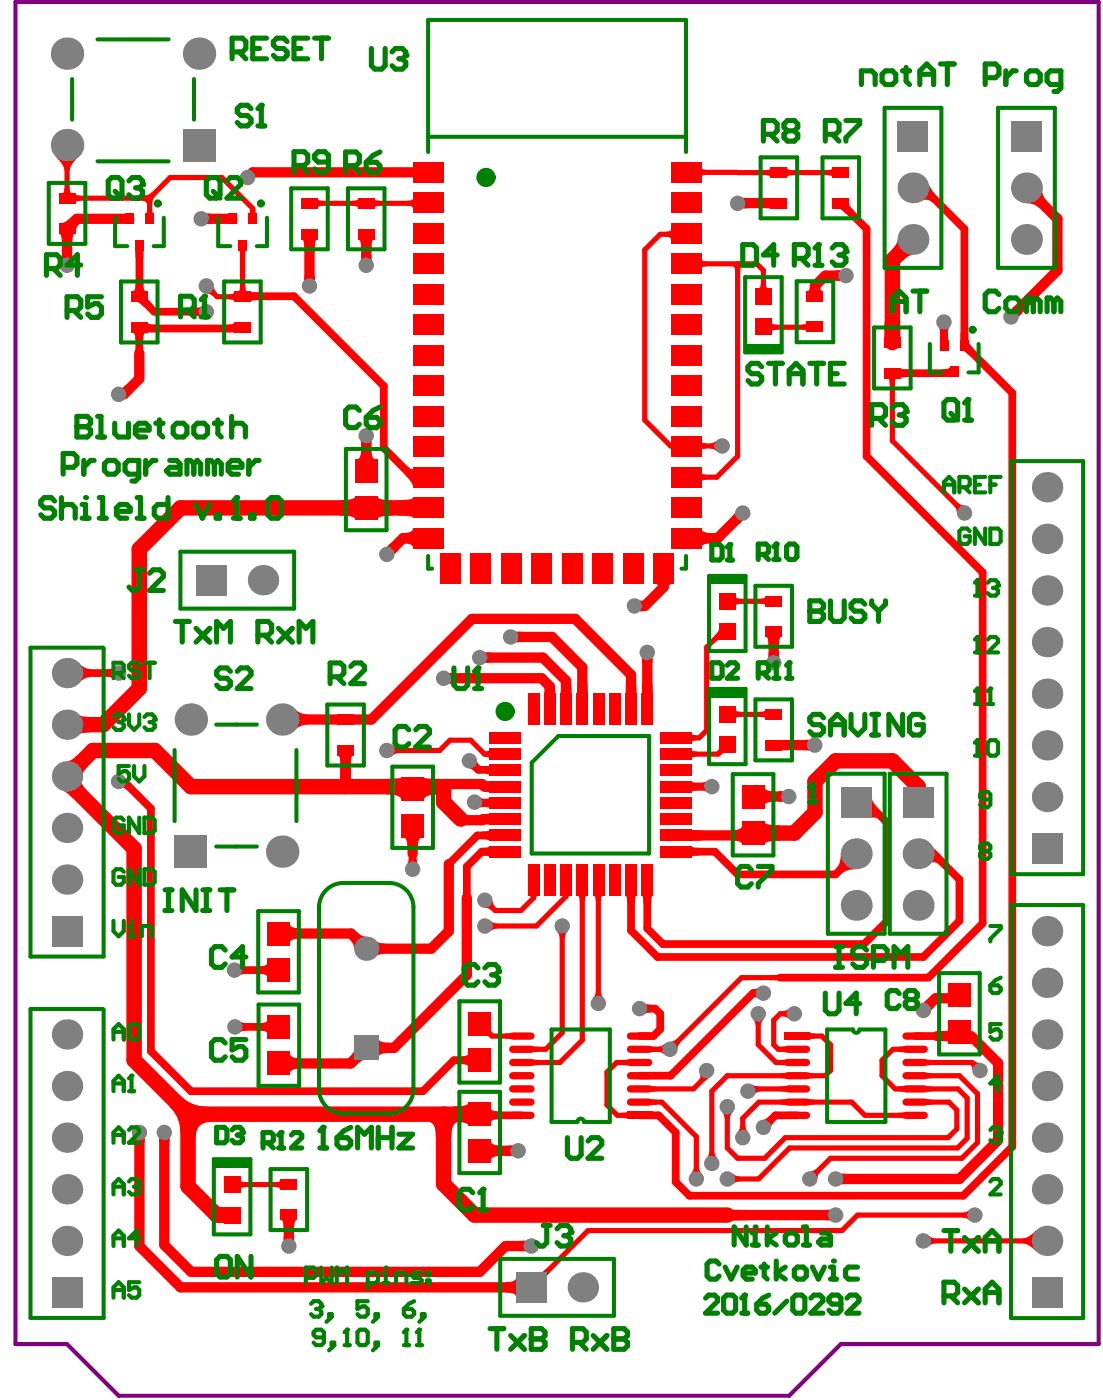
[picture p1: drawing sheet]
<svg xmlns="http://www.w3.org/2000/svg" width="90mm" height="115mm" viewBox="0 0 90 115" stroke-linecap="round" stroke-linejoin="round" font-family="sans-serif">
<path d="M1.3 .2h88.7v109.9h-21.2l-4.2 4.2h-54.9l-4.2-4.2h-4.2z" fill="none" stroke="#800080" stroke-width=".33"/>
<g fill="#f00">
<path d="M4.8 19.1h1.4a.48 .48 0 0 0-.3 .6v.3h-.8l-.1-.7z"/>
<path d="M5.1 20.9h.8v.4h-.9z"/>
<path d="M5.3 15.4h.4l.1 .3 .1 .1h-.8l.1-.1z"/>
<path d="M11 93.2h.9l-.1 .4h-.8z"/>
<path d="M10.3 63.7l.5 .5-.4 .5-.2-.1h-.2z"/>
<path d="M10 31.7l.3-.2 .6 .6-.6 .5z"/>
<path d="M10.8 27.2h1.2a.49 .49 0 0 0-.3 .6h-.6v-.1a.43 .43 0 0 0-.3-.5z"/>
<path d="M12.1 26.4l.1 .1 .5 .1v.6h-.6z"/>
<path d="M11.1 23.3h.6v.1a.44 .44 0 0 0 .3 .5h-1.2a.49 .49 0 0 0 .3-.6z"/>
<path d="M11.1 20.5h.6v.6h-.6z"/>
<path d="M12 17.1h.5l.1 .4h-.7z"/>
<path d="M11.7 16l.4-.1 .4-.2 .3 .3-.3 .3v.4l-.5 .2a.37 .37 0 0 0-.4-.5z"/>
<path d="M16 25.2l.4-.1v.9l-.4-.2z"/>
<path d="M18.6 26.6l.4-.1 .2-.1v.8h-.6z"/>
<path d="M17.5 23.4l.2 .6-.3 .3-.2-.2-.3-.1z"/>
<path d="M19 24.1h.6v.4h-.6z"/>
<path d="M22.6 96.8l.3-.1 .1-.1v.8l-.1-.1-.3-.1z"/>
<path d="M21.3 83.8h.1a.43 .43 0 0 0 .5-.3v1.2a.49 .49 0 0 0-.6-.3z"/>
<path d="M21.3 79.1h.1a.43 .43 0 0 0 .5-.3v1.3a.49 .49 0 0 0-.6-.3z"/>
<path d="M20.5 17.1h.4l.1 .4h-.6z"/>
<path d="M23.7 86.2a.65 .65 0 0 0 .9 .5v.8a.65 .65 0 0 0-.9 .4z"/>
<path d="M23.7 75.6a.65 .65 0 0 0 .9 .4v.9a.65 .65 0 0 0-.9 .4z"/>
<path d="M24.9 22.6h.9v.4h-.9z"/>
<path d="M24.7 19.6h1.3a.48 .48 0 0 0-.2 .5v.3h-.9v-.6z"/>
<path d="M26 16.3l.1 .1h.3v.5h-.3l-.1 .2z"/>
<path d="M29.2 76.3l.4 .3 .4 .1-1 1-.1-.4-.3-.4z"/>
<path d="M27.9 62.7h.8v1.3h-.9z"/>
<path d="M28.9 16.4h.3l.1-.1v.8l-.1-.2h-.3z"/>
<path d="M30.7 77l.3 .2 .5 .1v.8l-.5 .1-.3 .2z"/>
<path d="M30.6 16.3l.2 .1h.3v.5h-.4l-.1 .2z"/>
<path d="M33.4 16.4h.3l.1-.2v.9l-.1-.2h-.3z"/>
<path d="M37.1 90.6l1-.1h.2l.1-.2v1.9l-.1-.1-.2-.1-1-.1z"/>
<path d="M37.7 86.5h.2a.43 .43 0 0 0 .5-.3v1.3a.49 .49 0 0 0-.7-.4z"/>
<path d="M39.4 69.4h.5l.2-.1v.9l-.2-.1h-.5z"/>
<path d="M39.4 65.4h.5l.2-.1v.9l-.2-.1h-.5z"/>
<path d="M39.6 66.7l.5-.1v.9h-.5z"/>
<path d="M39.3 65.3l.5 .1-.1 .7-.4 .1z"/>
<path d="M40.1 62.6v.9l-.1-.1v-.6z"/>
<path d="M39.7 64h.4v.9l-.4-.1z"/>
<path d="M39.1 62.3l.2 .4-.4 .5-.5-.3z"/>
<path d="M40.2 93.4a.65 .65 0 0 0 .8 .4v.9a.65 .65 0 0 0-.8 .4z"/>
<path d="M41.6 93.8h.4v.9h-.4z"/>
<path d="M40.2 90.7a.49 .49 0 0 0 .6 .3v.7h-.1a.43 .43 0 0 0-.5 .3z"/>
<path d="M41.3 84.6h.6v.5h-.6z"/>
<path d="M44.1 104.2h.3l.3-.3 .3 .3a.64 .64 0 0 0-.3 .6z"/>
<path d="M43.6 85.7h.5v.4l-.5 .1z"/>
<path d="M43.6 86.7l.5 .1v.4l-.5 .1z"/>
<path d="M45.6 76.3h.9l-.2 .2-.1 .3h-.4v-.3z"/>
<path d="M45.9 73.4h.9z"/>
<path d="M45.9 56h.9v.8h-.9z"/>
<path d="M44.6 56.2h.8l.1 .6h-.9z"/>
<path d="M48.8 81.2h.4l.1 .3 .1 .2h-.9l.2-.2z"/>
<path d="M47.3 73.4h.8l-.2 .1v.3h-.4l-.1-.3z"/>
<path d="M48.6 73.4h.8l-.1 .1-.1 .3h-.4l-.1-.3z"/>
<path d="M47.3 56h.8v.8h-.9z"/>
<path d="M50.9 91.1l.4-.1v.6h-.4z"/>
<path d="M51.5 91.1h.6v.5h-.6z"/>
<path d="M51 86.8l.5-.1v.6l-.5-.1z"/>
<path d="M51.2 73.4h.9l-.1 .1v.5h-.6l-.1-.5z"/>
<path d="M52.5 73.4h.9l-.1 .1v.5h-.6l-.1-.5z"/>
<path d="M52.6 56h.8v.8h-.9z"/>
<path d="M51.2 56h.9v.8h-.9z"/>
<path d="M52.6 53.9h.8v.4h-.8z"/>
<path d="M52.4 49.2h.4v.8l-.4 .1z"/>
<path d="M54.9 36.1v.8z"/>
<path d="M54.5 19l.3-.1 .1-.1v.8l-.1-.1-.3-.1z"/>
<path d="M58.1 94.3h.4l.1 .3 .1 .2h-.9l.2-.2z"/>
<path d="M59.1 91.1h.9l-.2 .2v.3h-.5v-.3z"/>
<path d="M57.3 88l.8 .2-.4 .4-.5-.2 .1-.2z"/>
<path d="M57.4 64.1l.4-.1v.9l-.4-.2z"/>
<path d="M57.4 43.2a.65 .65 0 0 0 .9 .5v.8a.65 .65 0 0 0-.9 .4z"/>
<path d="M57.4 38.7l.1 .1 .3 .1v.4h-.3l-.1 .2z"/>
<path d="M57.4 36.1l.1 .2h.3v.4l-.3 .1-.1 .1z"/>
<path d="M58.1 36.3l.6-.2v.9l-.6-.3z"/>
<path d="M57.4 13.7l.1 .2h.3v.4l-.3 .1-.1 .1z"/>
<path d="M62.5 91.7l.4-.3 .5 .5-.3 .4z"/>
<path d="M61.6 83.5h.9l-.1 .2-.1 .3h-.4l-.1-.3z"/>
<path d="M61.7 81l.4-.1v.9l-.4-.2z"/>
<path d="M63 79.9l.7-.1v.5h-.7z"/>
<path d="M62.3 49h.3l.1-.2v.8l-.1-.1h-.3z"/>
<path d="M63.2 26.4l.1 .1 .3 .1v.4l-.3 .1-.1 .1z"/>
<path d="M62.3 23.2h.4l.1 .3 .1 .1h-.8l.1-.1z"/>
<path d="M60.8 16.2h.4l.1 .9h-.4z"/>
<path d="M66.3 95.9h.3l.2-.2 .3 .3-.2 .5z"/>
<path d="M63.9 90h.5v.5h-.5z"/>
<path d="M66.1 90h.6v.5h-.6z"/>
<path d="M66.1 87.8l.6 .1v.4l-.6 .1z"/>
<path d="M63.9 87.9l.5-.1v.6l-.5-.1z"/>
<path d="M63.9 86.8l.5-.1v.6l-.5-.1z"/>
<path d="M63.9 85.7h.5v.5l-.5-.1z"/>
<path d="M66.3 84.6h.4v.5h-.4z"/>
<path d="M64.1 82.8l.5-.2v.9l-.5-.3z"/>
<path d="M65.9 60.6h.4v.9l-.4-.1z"/>
<path d="M65.6 26.6l.4-.1 .1-.1v.8l-.1-.1-.4-.1z"/>
<path d="M68.9 96.1h.4v.9h-.4z"/>
<path d="M68.8 69.9l1.3 1.3a1.57 1.57 0 0 0-1.2 .3l-.4-.4 .3-.5z"/>
<path d="M68.4 22.1h.4v.9h-.4z"/>
<path d="M68.4 17l1.1-.6a.43 .43 0 0 0 .2 .6l.2 .3-.6 .2a1.02 1.02 0 0 0-.9-.5z"/>
<path d="M72.6 31h.9l-.2 .1v.3h-.4l-.1-.3z"/>
<path d="M72.8 30.8h.5v.6h-.4z"/>
<path d="M72.4 26.4h1.3v1.3h-1.3z"/>
<path d="M76 101.2l.6 .2v.4l-.6 .3z"/>
<path d="M75.8 90h.5v.5h-.5z"/>
<path d="M75.8 87.8l.5 .1v.4l-.5 .1z"/>
<path d="M75.8 86.7l.5 .1v.4l-.5 .1z"/>
<path d="M76.1 69l.4 .5v.8l-.4 .5z"/>
<path d="M76.2 69.2l1 1-.3 .6a.52 .52 0 0 0-.8 0z"/>
<path d="M73.9 64.4h2.5z"/>
<path d="M75.9 14.8l.7 1.1-.2 .7a.77 .77 0 0 0-1-.1z"/>
<path d="M79.7 86.9l.5 .1-.6 .7-.2-.5z"/>
<path d="M78.6 27.2h.7v.6h-.7z"/>
<path d="M82.8 25.3l.3-.3 .6 .6-.3 .3z"/>
<path d="M85.3 15.4l.1 .6 .3 .5-.6 .6-.5-.3-.5-.1z"/>
<path d="M6.4 54.2l.5 .5 .5 .1v.6l-.5 .2-.5 .4z"/>
<path d="M8.8 54.8l.5-.1v.9l-.5-.2z"/>
<path d="M10.9 24.7l1.2-.6a.43 .43 0 0 0 .2 .6l.2 .3-.7 .2a1.03 1.03 0 0 0-.8-.5z"/>
<path d="M17.7 98.9l.6-.1v1.4l-.6-.1z"/>
<path d="M18.8 24.1l.3-.1 .1-.1v.8l-.1-.1-.3-.1z"/>
<path d="M16.9 17.5h.4v.8l-.4 .1z"/>
<path d="M20.5 23.9h.6v.7h-.4l-.2 .1z"/>
<path d="M24.1 58l.5 .4 .6 .1v.8l-.6 .2-.5 .4z"/>
<path d="M27.6 61.9h1.4a.48 .48 0 0 0-.3 .5v.3h-.8l-.1-.6z"/>
<path d="M27.8 41l1-.1 .2-.1 .1-.2v1.9l-.1-.1-.2-.1-1-.1z"/>
<path d="M31 85a.65 .65 0 0 0 .8 .4v.8a.65 .65 0 0 0-.8 .5z"/>
<path d="M31.6 63.8l1.3-.1v1.9a.69 .69 0 0 0-.8-.5h-.5z"/>
<path d="M32.1 61l.3 .2 .3 .1v.4h-.3l-.3 .2z"/>
<path d="M30.9 40.6l.1 .2 .2 .1 1 .1v1.2l-1 .1-.2 .1-.1 .1z"/>
<path d="M31.7 44.8l.3-.3 .6 .6-.3 .3z"/>
<path d="M34.7 63.7l.3 .1h1v1.3a1.14 1.14 0 0 0-1.3 .4v.1z"/>
<path d="M39.7 61.5h.3l.1-.2v.9l-.1-.2h-.3z"/>
<path d="M39.4 68.1h.5l.2-.1v.9l-.2-.1-.5-.1z"/>
<path d="M36.8 55.1h.4v.9h-.4z"/>
<path d="M41.4 105a.65 .65 0 0 0 .9-.4v1.7a.65 .65 0 0 0-.9-.4z"/>
<path d="M42.6 101.6h.4v.9h-.4z"/>
<path d="M40.2 75.4l.2 .2h.3v.4l-.3 .1-.2 .2z"/>
<path d="M42.3 51.7h.4v.9h-.4z"/>
<path d="M52.8 82.2l.5 .1v.6l-.5 .1z"/>
<path d="M53.9 85.7l.5-.2v.9l-.2-.2-.3-.1z"/>
<path d="M54.9 85.3l.3-.1 .2-.1 .3 .3-.2 .5z"/>
<path d="M58.9 61.1l.6 .6-.2-.1-.4 .3-.3-.3 .3-.3z"/>
<path d="M58.9 51.4v1l-.3 .2v-.6l.2-.3z"/>
<path d="M57.4 21.2l.1 .1 .3 .1v.4l-.3 .1-.1 .1z"/>
<path d="M61.5 88.8l.6 .2 .2 .4-.3 .1-.2 .2z"/>
<path d="M62.6 64.4a.65 .65 0 0 0 .8 .4v.9a.65 .65 0 0 0-.8 .4z"/>
<path d="M62.3 58.3l.3-.1 .1-.1v.8l-.1-.1-.3-.1z"/>
<path d="M62.7 13.9h.3l.1-.2v.8l-.1-.1-.3-.1z"/>
<path d="M63.9 89l.5-.1v.6l-.5-.1z"/>
<path d="M64.4 13.7l.1 .2h.4v.4l-.4 .1-.1 .1z"/>
<path d="M67.6 99.1h.4v.9l-.4-.1z"/>
<path d="M67.8 13.9h.3l.1-.2v.8l-.1-.1-.3-.1z"/>
<path d="M71.4 65.2l.1 .5 .3 .4v.9h-.4z"/>
<path d="M75.8 88.9l.5 .1v.4l-.5 .1z"/>
<path d="M75.6 82.1l.3-.3 .6 .6-.3 .3z"/>
<path d="M78.8 99.3l.6-.2v.9l-.6-.3z"/>
<path d="M78.4 41.2l.3 .1 .3 .1-.7 .6-.2-.5z"/>
<path d="M79.3 27.8l.1 .4 .3 .4-.3 .5-.4-.3-.4-.1z"/>
<path d="M6.4 58.5l.3 .2h.6v1.3h-.6l-.3 .2z"/>
<path d="M13 93.2h.9v.4h-.9z"/>
<path d="M6.2 15.8l.1 .2h.3v.4l-.3 .1-.1 .1z"/>
<path d="M4.6 12.8h1.8a1.92 1.92 0 0 0-.7 1.2h-.4a1.77 1.77 0 0 0-.7-1.2z"/>
<path d="M23 99.9h1.3a.48 .48 0 0 0-.2 .5v.3h-.9v-.6z"/>
<path d="M23.2 101.2h.9v.4h-.9z"/>
<path d="M19.7 96.6l.1 .1 .3 .1v.4l-.3 .1-.1 .1z"/>
<path d="M19.7 83.7l.5 .1v.6l-.5 .1z"/>
<path d="M19.7 79l.4 .1v.7l-.4 .1z"/>
<path d="M19.7 23.5h.4v.3l.2 .1h-.9l.2-.1z"/>
<path d="M19.7 23.4h.4v.7h-.5z"/>
<path d="M19.5 20.5h.7l-.1 .4h-.4z"/>
<path d="M29 85.6l1.2 1.2a.68 .68 0 0 0-.9 .3l-.3 .3-.6-.6a1.21 1.21 0 0 0 .6-1.1z"/>
<path d="M40.2 84.1v.3l.2 .3-.3 .3a.46 .46 0 0 0-.4-.2z"/>
<path d="M40.3 73.7l.2 .6-.3 .3-.2-.2h-.3z"/>
<path d="M33.5 70.3h.6l.1 .4h-.9z"/>
<path d="M39.7 53.4h.4v.9h-.4z"/>
<path d="M33 43.7a.62 .62 0 0 0 .8-.5v1.7a.62 .62 0 0 0-.8-.4z"/>
<path d="M29.6 36.8h.8a.65 .65 0 0 0 .4 .9h-1.7a.65 .65 0 0 0 .5-.9z"/>
<path d="M29.5 36.1h.9v.4h-.8z"/>
<path d="M29.3 19.6h1.3a.48 .48 0 0 0-.2 .5v.3h-.8l-.1-.6z"/>
<path d="M29.6 20.9h.8v.4h-.9z"/>
<path d="M43.5 105l.7-.6 .3 .3-.6 .7z"/>
<path d="M53.2 90h.6v.5h-.6z"/>
<path d="M53.2 85.7h.6v.4l-.6 .1z"/>
<path d="M43.3 73.4h.8h-.1l-.1 .1h-.4l-.1-.1z"/>
<path d="M53.5 47.8h1.7l-.3 .1-.1 .2h-.9l-.1-.2z"/>
<path d="M60 96.1l.5 .2v.5l-.5 .2z"/>
<path d="M56.6 69.3l.2 .1h.4v.7h-.4l-.2 .1z"/>
<path d="M56.6 64l.2 .1h.4v.6l-.4 .1-.2 .1z"/>
<path d="M56.6 60l.1 .2h.3v.4l-.3 .1-.1 .1z"/>
<path d="M62.7 52.1h1.3a.48 .48 0 0 0-.2 .6v.3h-.9v-.7z"/>
<path d="M62.9 53.4h.9v.4h-.9z"/>
<path d="M60.2 48.8l.1 .2h.3v.5h-.3l-.1 .2z"/>
<path d="M60.2 42l.6 .7-.3 .2-.6-.6z"/>
<path d="M66.3 23.4h.9v.4l.2 .1h-1.3l.1-.1z"/>
<path d="M60.4 21.4l.4 .4-.1 .1-.1 .3h-.4l-.1-.3-.1-.1z"/>
<path d="M73.5 91.1h.6v.5h-.6z"/>
<path d="M73.5 85.7h.6v.5l-.6-.1z"/>
<path d="M73.7 30.2h.7v.7l-.7 .1z"/>
<path d="M77.2 30.2a.57 .57 0 0 0 .6-.2v.8l-.6 .1z"/>
<path d="M77 27.2h.6v.6h-.6z"/>
<path d="M76.9 26.8h.8l-.1 .5h-.6z"/>
<path d="M5.2 64.8l1.5-.9 .1 .4 .3 .4-1.2 .7z"/>
<path d="M5.5 62.3l.4-.1 .4-.4 .9 .9-.3 .5-.2 .4z"/>
<path d="M4.8 18.3h.1a1.75 1.75 0 0 0 1-.6l.7 .5-.3 .5-.1 .4z"/>
<path d="M36.3 90.6l1.3 1.3a.72 .72 0 0 0-.6 .8v.4h-1.3a1.16 1.16 0 0 0-.5-1.2h-.1z"/>
<path d="M32.9 68.6h1.7a.65 .65 0 0 0-.4 .8h-.8a.65 .65 0 0 0-.5-.8z"/>
<path d="M33.4 38.2a.29 .29 0 0 0 .4 .2v-.1v1.6a1.68 1.68 0 0 0-.7-1z"/>
<path d="M32.5 41l1-.1 .3-.1v1.6l-.3-.1-1-.1z"/>
<path d="M53.2 88.9l.6 .1v.4l-.6 .1z"/>
<path d="M56.8 95.6h.4l.1 .3 .2 .2h-.9l.1-.2z"/>
<path d="M60.6 92.2h.4l.1 .3 .2 .2h-.9l.1-.2z"/>
<path d="M60 99.1h1.3v.8l-1.3 .1z"/>
<path d="M56.6 68h.9v.8l-.9 .1z"/>
<path d="M56.6 61.3l.1 .2h.3v.5h-.3l-.1 .2z"/>
<path d="M62.6 67.3l.1 .1 .2 .1 .9 .1v1.3h-.9l-.2 .1-.1 .2z"/>
<path d="M59.9 68a.65 .65 0 0 0 .9-.4v1.6a.67 .67 0 0 0-.9-.4z"/>
<path d="M63.7 64.8h.4v.9h-.4z"/>
<path d="M60.2 58.1l.1 .1 .3 .1v.4l-.3 .1-.1 .1z"/>
<path d="M73.5 89l.6-.1v.6l-.6-.1z"/>
<path d="M73.5 19.6l1.2 1.3-.4 .1-.4 .4-.9-.9 .4-.5z"/>
<path d="M83.8 101.4a1.63 1.63 0 0 0 1-.7v1.8a1.76 1.76 0 0 0-1-.7z"/>
<path d="M14.8 89.7a2.95 2.95 0 0 0 2.1 .9l.4 1.3a1.12 1.12 0 0 0-1.3 1.2l-1.2-.3a2.95 2.95 0 0 0-.9-2.2z"/>
</g>
<path d="M5.5 63.6v.4" fill="none" stroke="#f00" stroke-width="1.3"/>
<path d="M11.4 28.9v2.1M51.9 49.6h.9M37.7 67.1l.1 .1h1.7l.1-.1M39.5 64.2l.2 .2" fill="none" stroke="#f00" stroke-width=".84"/>
<path d="M11.4 26.8l.1 .1M34 39.3h.8M33.8 69.9v1.3M38.4 62.3l.8 .7M38.9 65.7v.1M39.4 69.7l-1.2 1.3M37.2 86.8h2.1M39.3 91.2l.1 .1M54.1 83v1.3M55.3 96.8l1.1 1.1M61.7 81.3h.8" fill="none" stroke="#f00" stroke-width=".63"/>
<g fill="none" stroke="#f00" stroke-width=".42">
<path d="M54.1 19.2h2.1M16.9 23.4l.9 .9M62 21.6l.5 .5v2.2M46.4 58l-.1 .1M57.9 59.8l-.7 .6M63.3 49.2h.1M40.5 74.6h2.2M23.7 97h-.1M50.5 87h1.9M50.5 91.3h1.9M57.9 87.7v.4M61 89.2l.2 .2"/>
<path d="M62.1 90.3l-1.3 1.3"/>
</g>
<circle cx="65.3" cy="88.1" r=".21" fill="#f00"/>
<path d="M65.3 88.1h.1M68 87.7l-.4 .4M70.2 99.5l-1.3 1.3" fill="none" stroke="#f00" stroke-width=".42"/>
<path d="M70.1 69.9l-1.7 1.7" fill="none" stroke="#f00" stroke-width=".63"/>
<path d="M67.6 22.6h1.7" fill="none" stroke="#f00" stroke-width=".84"/>
<circle cx="68.8" cy="14.1" r=".21" fill="#f00"/>
<g fill="none" stroke="#f00" stroke-width=".42">
<path d="M5.5 11.9v4.3h6.7M12.2 16.2v1.7M12.2 16.2l1.7-1.7h4.3l2.5 2.6v.8M25.3 16.7h9.3M54.1 19.2l-1.3 1.3v13.9l2.1 2.1h4.2M56.2 14.1h12.6M60.4 14.1h.1M19.9 20.1l-.1 4.2h-2M56.2 21.6h5.8M60.4 21.6v15.8l-1.7 1.7h-2.5M62.5 26.8h4.2M73.1 30.6v5.5l5.9 5.9"/>
<path d="M59.5 51.7h-.4l-1.2 1.3v6.8M59.5 58.5h3.8M59.5 49.2h3.8M31.7 61.5h4.3l.8-.9h1.7l1.2 1.2h1.7M39.7 73.7l.8 .9M43.7 72.1v1.4l-1 1.1M46 75.8v8.8l-1.3 1.3h-2M46.3 72.1v1.3l-2.4 2.4h-4.2M47.7 72.1v13.1l-1.9 1.8h-3.1M49 72.1v10.1M55.3 60.4h1.9M59.5 61l-.7 .8h-3.5"/>
<path d="M19 97h4.6M39.3 83.8l1 1h2.4M50.5 87l-.8 .8v2.7l.8 .8M52.4 90.3h1.8l2.8 2.8v3.4M57.9 88.1l-1.1 1.1h-4.4M60.8 91.6v1.6M61 89.2h4.3M62.1 83v2.6l1.4 1.4h1.8M62.1 90.3h7.6l1.1 1h4.1M63.9 80.1h-3.2l-5.8 5.8h-2.5M65 83h-1.1l-.6 .5v2.1l.4 .3h1.6M65.3 84.8h2l.7 .8v2.1"/>
<path d="M67.6 88.1h-8.1l-1.2 1.3v5.9M70.2 99.5h9.6M74.9 85.9h-1.8l-.9 .9v1.3l1.1 1.1h5.1l.8 .7v3.3l-.8 .8h-13.8l-2.5 2.5h-2.6M74.9 88.1h3.7l1.4 1.5v4l-1.3 1.3h-10.7l-1.7 1.6M74.9 90.3h2.8l.6 .6v1.6l-.7 .7h-13.3l-1.7 1.7h-2.2l-.9-.9v-3.4M74.9 87h4.7l.6 .7M68.9 100.8h-20.8l-4.6 4.6M75.6 101.6h10.1"/>
</g>
<g fill="none" stroke="#f00" stroke-width=".63">
<path d="M68.8 16.6l2.2 2.1v18.7l9.5 9.5v28.7l-4.5 4.5h-12.1M74.8 15.4h.8l3.4 3.4v9.5l3.9 3.9v61.7l-4 4h-22.5M11.4 26.8v2.1M11.4 24.3l1.2 1.2h4.3M11.4 20.1v4.2M19.8 26.8l-.1 .1h-8.2M19.9 24.3h4.2l7.3 7.3v5.1l2.6 2.6M19.9 24.3h-.1M77.3 26.4v1.9M78.1 30.4l-.1 .2h-4.9M5.5 55.1h4.2M9.7 64h.4l2.3 2.2v19.9l3.2 3.3h19l2.6-2.6"/>
<path d="M19.2 79.4h3.6M38.2 71v2.5M38.9 65.8h2.5M39.2 63l2.2 .1M39.4 69.7h2M41.4 68.4h-2.3l-2.4 2.4M55.3 69.7h3.2l1.9 1.9h8M55.3 64.4h3M70.1 65.7h.9l1.6 1.7v8l-1.9 1.9h-16.4l-1.3-1.3v-3.9M75.2 69.9h1.2l2.2 2.1v3.4l-3 3h-21.8l-2.1-2.2v-4.1M19.2 84.1h3.6M39.4 91.3h3.3"/>
<path d="M52.4 91.3h1.5l1.4 1.4v4.1M52.4 82.6h1.2l.5 .4M54.1 84.3l-.6 .5h-1.1M61.7 81.3l-6.8 6.8h-2.5M65.3 91.3h-1.8l-1 1M74.9 84.8h1.8"/>
</g>
<g fill="none" stroke="#f00" stroke-width=".84">
<path d="M10.6 17.9h-4.3l-.8 .8v3M16.5 17.9h2.5M25.3 19.2v4.2M30 19.2v2.5M33.8 14.1h-13.1l-.4 .4M63.8 16.6l-3.4 .1M84 15.4l2.6 2.5v4.2l-3.8 3.9M11.4 31l-1.3 1.3h-.4M30 35.7v2.9M67.6 22.6l-.9 .8v.9M35.1 44.1h-2.1l-1.3 1.3M36.3 55.5h8l.7 .7v1.9"/>
<path d="M39.3 53.9h5.1l1.9 1.9v2.3M41.8 52.2h3.4l2.5 2.5v3.4M51.7 58.1v-2.8l-4.6-4.6h-8.5l-8.2 8.2h-7.7l.5-.5M53 53.4v4.7M54.3 46.6v1.5l-1.5 1.5M60.8 42l-2 2.1h-2.6M63.3 51.7v2.6M22.8 79.4v.1M28.3 61.4v3M33.8 67.6v2.3M36.3 64.2h3.2M36.7 70.8v5.5l-1.4 1.4h-5.3l-1.3-1.2h-5.9"/>
<path d="M38.2 73.5v6.4l-5.9 5.9h-2.3l-1.3 1.3h-5.9M39.6 67.1h1.8M39.7 64.4h1.7M61.7 68.2l-.2 .2h-6.2M61.7 65.2h2.9M63.3 61h3.4M11.4 92.7v9.4l3.4 3.3h28.7M13.5 92.7v9.3l2.1 2.2h23.7l2.1-2.2h2.1M23.7 99.5v2.5M39.3 94.2h3.1M59.5 99.5h8.9M78.6 84.5l-.4 .3h-1.5"/>
<path d="M78.6 81.5l-.3 .3h-1.7l-1 .9M79.5 84.8l2.2 2.3v6.3l-3.1 3.1h-10.2"/>
</g>
<path d="M74.8 19.6l-1.7 1.7v6.8M35 41.6h-20.2l-3.4 3.4v11.4l-3 2.9h-2.9M35.1 41.6h-.1M5.5 64l5.5 5.5v17.3l4.4 4.4M5.5 63.6l2.1-2.1h5.1l2.9 2.9h20.7v1.3l1.4 1.4M75.2 65.7v-1.3l-2.1-2.1h-4.7l-1.7 1.7v2.5l-1.7 1.7h-3.3M15.4 91.2v6l2.3 2.3h1.3M15.4 91.2h23.9M36.3 91.2v5.8l2.6 2.5h20.6" fill="none" stroke="#f00" stroke-width="1.3"/>
<g fill="#808080">
<circle cx="80.2" cy="87.7" r=".63"/>
<circle cx="75.6" cy="82.7" r=".63"/>
<circle cx="9.7" cy="32.3" r=".63"/>
<circle cx="52.4" cy="82.6" r=".63"/>
<circle cx="62.5" cy="92.3" r=".63"/>
<circle cx="66.3" cy="96.5" r=".63"/>
<circle cx="68.4" cy="99.5" r=".63"/>
<circle cx="68.4" cy="96.5" r=".63"/>
<circle cx="43.5" cy="102" r=".63"/>
<circle cx="11.4" cy="92.7" r=".63"/>
<circle cx="23.7" cy="102" r=".63"/>
<circle cx="13.5" cy="92.7" r=".63"/>
<circle cx="9.7" cy="64" r=".63"/>
<circle cx="31.7" cy="61.5" r=".63"/>
<circle cx="82.8" cy="26" r=".63"/>
<circle cx="79" cy="42" r=".63"/>
<circle cx="9.7" cy="55.1" r=".63"/>
<circle cx="61.2" cy="89.4" r=".63"/>
<circle cx="59.5" cy="96.5" r=".63"/>
<circle cx="58.3" cy="95.3" r=".63"/>
<circle cx="57" cy="96.5" r=".63"/>
<circle cx="59.5" cy="90.6" r=".63"/>
<circle cx="57.9" cy="87.7" r=".63"/>
<circle cx="60.8" cy="93.2" r=".63"/>
<circle cx="42.4" cy="94.2" r=".63"/>
<circle cx="5.5" cy="21.7" r=".63"/>
<circle cx="77.3" cy="26.4" r=".63"/>
<circle cx="60.4" cy="16.7" r=".63"/>
<circle cx="25.3" cy="23.4" r=".63"/>
<circle cx="30" cy="21.7" r=".63"/>
<circle cx="16.5" cy="17.9" r=".63"/>
<circle cx="30" cy="35.7" r=".63"/>
<circle cx="33.8" cy="71.2" r=".63"/>
<circle cx="19.2" cy="84.1" r=".63"/>
<circle cx="19.2" cy="79.4" r=".63"/>
<circle cx="75.6" cy="101.6" r=".63"/>
<circle cx="49" cy="82.2" r=".63"/>
<circle cx="64.6" cy="65.2" r=".63"/>
<circle cx="66.7" cy="61" r=".63"/>
<circle cx="63.3" cy="54.3" r=".63"/>
<circle cx="59.1" cy="36.5" r=".63"/>
<circle cx="51.9" cy="49.6" r=".63"/>
<circle cx="60.8" cy="42" r=".63"/>
<circle cx="31.7" cy="45.4" r=".63"/>
<circle cx="16.9" cy="23.4" r=".63"/>
<circle cx="38.4" cy="62.3" r=".63"/>
<circle cx="79.8" cy="99.5" r=".63"/>
<circle cx="62.1" cy="83" r=".63"/>
<circle cx="62.5" cy="81.3" r=".63"/>
<circle cx="65" cy="83" r=".63"/>
<circle cx="54.9" cy="85.9" r=".63"/>
<circle cx="38.9" cy="65.7" r=".63"/>
<circle cx="53" cy="53.4" r=".63"/>
<circle cx="20.3" cy="14.5" r=".63"/>
<circle cx="36.3" cy="55.5" r=".63"/>
<circle cx="39.3" cy="53.9" r=".63"/>
<circle cx="41.8" cy="52.2" r=".63"/>
<circle cx="46" cy="75.8" r=".63"/>
<circle cx="39.7" cy="75.8" r=".63"/>
<circle cx="39.7" cy="73.7" r=".63"/>
<circle cx="16.9" cy="25.5" r=".63"/>
<circle cx="58.3" cy="64.4" r=".63"/>
<circle cx="69.3" cy="22.6" r=".63"/>
<circle cx="85.7" cy="97.4" r="1.24"/>
<circle cx="85.7" cy="80.5" r="1.24"/>
<circle cx="85.7" cy="56.8" r="1.24"/>
<circle cx="85.7" cy="39.9" r="1.24"/>
<circle cx="85.7" cy="88.9" r="1.24"/>
<circle cx="85.7" cy="93.2" r="1.24"/>
<circle cx="85.7" cy="76.3" r="1.24"/>
<circle cx="85.7" cy="84.7" r="1.24"/>
<circle cx="85.7" cy="65.3" r="1.24"/>
<circle cx="85.7" cy="48.4" r="1.24"/>
<circle cx="85.7" cy="52.6" r="1.24"/>
<circle cx="85.7" cy="44.1" r="1.24"/>
<circle cx="21.5" cy="47.5" r="1.24"/>
<circle cx="85.7" cy="101.6" r="1.24"/>
<circle cx="85.7" cy="61" r="1.24"/>
<circle cx="5.5" cy="97.4" r="1.24"/>
<circle cx="5.5" cy="63.6" r="1.24"/>
<circle cx="74.8" cy="19.6" r="1.26"/>
<circle cx="84" cy="19.6" r="1.26"/>
<circle cx="5.5" cy="88.9" r="1.24"/>
<circle cx="5.5" cy="93.2" r="1.24"/>
<circle cx="5.5" cy="84.7" r="1.24"/>
<circle cx="5.5" cy="67.8" r="1.24"/>
<circle cx="5.5" cy="72" r="1.24"/>
<circle cx="5.5" cy="55.1" r="1.24"/>
<circle cx="5.5" cy="11.9" r="1.33"/>
<circle cx="5.5" cy="4.4" r="1.33"/>
<circle cx="23.1" cy="69.7" r="1.33"/>
<circle cx="16.3" cy="4.4" r="1.33"/>
<circle cx="30" cy="77.7" r="1"/>
<circle cx="47.7" cy="105.4" r="1.24"/>
<circle cx="75.2" cy="69.9" r="1.26"/>
<circle cx="74.8" cy="15.4" r="1.26"/>
<circle cx="84" cy="15.4" r="1.26"/>
<circle cx="5.5" cy="101.6" r="1.24"/>
<circle cx="5.5" cy="59.3" r="1.24"/>
<circle cx="23.1" cy="58.9" r="1.33"/>
<circle cx="75.2" cy="74.1" r="1.26"/>
<circle cx="70.1" cy="69.9" r="1.26"/>
<circle cx="15.6" cy="58.9" r="1.33"/>
<circle cx="70.1" cy="74.1" r="1.26"/>
</g>
<g fill="#808080">
<path d="M84.5 104.6h2.5v2.5h-2.5z" fill-rule="evenodd"/>
<path d="M84.5 68.2h2.5v2.5h-2.5z" fill-rule="evenodd"/>
<path d="M4.2 104.6h2.5v2.5h-2.5z" fill-rule="evenodd"/>
<path d="M4.2 75h2.5v2.5h-2.5z" fill-rule="evenodd"/>
<path d="M15 10.5h2.6v2.7h-2.6z" fill-rule="evenodd"/>
<path d="M29 84.8h2v2h-2z" fill-rule="evenodd"/>
<path d="M42.3 104.2h2.4v2.5h-2.4z" fill-rule="evenodd"/>
<path d="M73.9 64.4h2.5v2.6h-2.5z" fill-rule="evenodd"/>
<path d="M73.5 9.9h2.5v2.5h-2.5z" fill-rule="evenodd"/>
<path d="M82.8 9.9h2.5v2.5h-2.5z" fill-rule="evenodd"/>
<path d="M16.1 46.3h2.5v2.5h-2.5z" fill-rule="evenodd"/>
<path d="M14.3 68.4h2.7v2.7h-2.7z" fill-rule="evenodd"/>
<path d="M68.8 64.4h2.6v2.6h-2.6z" fill-rule="evenodd"/>
</g>
<g fill="#f00">
<path d="M4.8 18.3h1.4v.8h-1.4z" fill-rule="evenodd"/>
<path d="M4.8 15.8h1.4v.8h-1.4z" fill-rule="evenodd"/>
<path d="M10.7 26.4h1.4v.8h-1.4z" fill-rule="evenodd"/>
<path d="M11.1 19.6h.6v.9h-.6z" fill-rule="evenodd"/>
<path d="M18.3 96.3h1.4v1.4h-1.4z" fill-rule="evenodd"/>
<path d="M24.7 18.8h1.3v.8h-1.3z" fill-rule="evenodd"/>
<path d="M24.7 16.3h1.3v.8h-1.3z" fill-rule="evenodd"/>
<path d="M33.8 35.8h2.5v1.6h-2.5z" fill-rule="evenodd"/>
<path d="M33.8 28.3h2.5v1.6h-2.5z" fill-rule="evenodd"/>
<path d="M33.8 25.8h2.5v1.6h-2.5z" fill-rule="evenodd"/>
<path d="M33.8 18.3h2.5v1.6h-2.5z" fill-rule="evenodd"/>
<path d="M33.8 15.8h2.5v1.6h-2.5z" fill-rule="evenodd"/>
<path d="M41 45.3h1.7v2.5h-1.7z" fill-rule="evenodd"/>
<path d="M51.3 91h2.1v.6h-2.1z" fill-rule="evenodd"/>
</g>
<path d="M51.6 90.3h1.5M51.6 88.1h1.5M51.6 87h1.5M51.6 84.8h1.5" fill="none" stroke="#f00" stroke-width=".6"/>
<g fill="#f00">
<path d="M51 45.3h1.7v2.5h-1.7z" fill-rule="evenodd"/>
<path d="M54 69.3h2.6v.9h-2.6z" fill-rule="evenodd"/>
<path d="M54 66.6h2.6v.9h-2.6z" fill-rule="evenodd"/>
<path d="M54 62.6h2.6v.9h-2.6z" fill-rule="evenodd"/>
<path d="M54 64h2.6v.9h-2.6z" fill-rule="evenodd"/>
<path d="M54 60h2.6v.9h-2.6z" fill-rule="evenodd"/>
<path d="M58.9 60.3h1.3v1.4h-1.3z" fill-rule="evenodd"/>
<path d="M58.9 48.6h1.3v1.3h-1.3z" fill-rule="evenodd"/>
<path d="M61.8 26.1h1.4v1.3h-1.4z" fill-rule="evenodd"/>
</g>
<path d="M64.5 90.3h1.5M64.5 91.3h1.5M64.5 87h1.5M64.5 88.1h1.5" fill="none" stroke="#f00" stroke-width=".6"/>
<g fill="#f00">
<path d="M64.2 84.5h2.1v.6h-2.1z" fill-rule="evenodd"/>
<path d="M68.2 16.2h1.3v.8h-1.3z" fill-rule="evenodd"/>
<path d="M72.4 30.1h1.3v.9h-1.3z" fill-rule="evenodd"/>
<path d="M77.8 30h.7v.8h-.7z" fill-rule="evenodd"/>
<path d="M10.7 23.9h1.4v.8h-1.4z" fill-rule="evenodd"/>
<path d="M11.9 17.5h.7v.8h-.7z" fill-rule="evenodd"/>
<path d="M10.3 17.5h.6v.8h-.6z" fill-rule="evenodd"/>
<path d="M18.3 98.8h1.4v1.4h-1.4z" fill-rule="evenodd"/>
<path d="M18.7 17.5h.7v.8h-.7z" fill-rule="evenodd"/>
<path d="M20.4 17.5h.6v.8h-.6z" fill-rule="evenodd"/>
<path d="M27.6 61h1.4v.9h-1.4z" fill-rule="evenodd"/>
<path d="M27.6 58.5h1.4v.9h-1.4z" fill-rule="evenodd"/>
<path d="M33.8 43.2h2.5v1.7h-2.5z" fill-rule="evenodd"/>
<path d="M33.8 40.7h2.5v1.7h-2.5z" fill-rule="evenodd"/>
<path d="M33.8 38.2h2.5v1.7h-2.5z" fill-rule="evenodd"/>
<path d="M33.8 30.8h2.5v1.6h-2.5z" fill-rule="evenodd"/>
<path d="M33.8 23.3h2.5v1.6h-2.5z" fill-rule="evenodd"/>
<path d="M33.8 20.8h2.5v1.6h-2.5z" fill-rule="evenodd"/>
<path d="M33.8 13.3h2.5v1.6h-2.5z" fill-rule="evenodd"/>
<path d="M44.6 70.8h.9v2.6h-.9z" fill-rule="evenodd"/>
<path d="M44.6 56.8h.9v2.6h-.9z" fill-rule="evenodd"/>
<path d="M48.6 70.8h.9v2.6h-.9z" fill-rule="evenodd"/>
<path d="M47.2 70.8h.9v2.6h-.9z" fill-rule="evenodd"/>
<path d="M47.2 56.8h.9v2.6h-.9z" fill-rule="evenodd"/>
<path d="M48.6 56.8h.9v2.6h-.9z" fill-rule="evenodd"/>
</g>
<path d="M51.6 89.2h1.5M51.6 85.9h1.5" fill="none" stroke="#f00" stroke-width=".6"/>
<g fill="#f00">
<path d="M52.5 70.8h1v2.6h-1z" fill-rule="evenodd"/>
<path d="M51.2 70.8h.9v2.6h-.9z" fill-rule="evenodd"/>
<path d="M51.2 56.8h.9v2.6h-.9z" fill-rule="evenodd"/>
<path d="M52.5 56.8h1v2.6h-1z" fill-rule="evenodd"/>
<path d="M54 61.3h2.6v.9h-2.6z" fill-rule="evenodd"/>
<path d="M54 65.3h2.6v.9h-2.6z" fill-rule="evenodd"/>
<path d="M54 68h2.6v.9h-2.6z" fill-rule="evenodd"/>
<path d="M58.9 57.8h1.3v1.4h-1.3z" fill-rule="evenodd"/>
<path d="M58.9 51.1h1.3v1.3h-1.3z" fill-rule="evenodd"/>
<path d="M60.7 64.3h1.9v1.9h-1.9z" fill-rule="evenodd"/>
<path d="M60.7 67.3h1.9v1.9h-1.9z" fill-rule="evenodd"/>
<path d="M61.8 23.6h1.4v1.3h-1.4z" fill-rule="evenodd"/>
</g>
<path d="M64.5 89.2h1.5M64.5 85.9h1.5" fill="none" stroke="#f00" stroke-width=".6"/>
<g fill="#f00">
<path d="M68.2 13.7h1.3v.9h-1.3z" fill-rule="evenodd"/>
<path d="M72.4 27.6h1.3v.9h-1.3z" fill-rule="evenodd"/>
<path d="M77.6 80.6h1.9v1.9h-1.9z" fill-rule="evenodd"/>
<path d="M77.6 83.6h1.9v1.9h-1.9z" fill-rule="evenodd"/>
<path d="M78.6 27.8h.7v.9h-.7z" fill-rule="evenodd"/>
<path d="M33.8 33.3h2.5v1.6h-2.5z" fill-rule="evenodd"/>
<path d="M23 96.6h1.3v.8h-1.3z" fill-rule="evenodd"/>
<path d="M21.9 86.1h1.8v2h-1.8z" fill-rule="evenodd"/>
<path d="M21.9 83.1h1.8v2h-1.8z" fill-rule="evenodd"/>
<path d="M19.2 26.4h1.3v.8h-1.3z" fill-rule="evenodd"/>
<path d="M19.5 19.6h.7v.9h-.7z" fill-rule="evenodd"/>
<path d="M38.4 93.3h1.8v1.9h-1.8z" fill-rule="evenodd"/>
<path d="M38.4 85.9h1.8v1.9h-1.8z" fill-rule="evenodd"/>
<path d="M38.4 82.9h1.8v1.9h-1.8z" fill-rule="evenodd"/>
<path d="M38.5 45.3h1.7v2.5h-1.7z" fill-rule="evenodd"/>
<path d="M36.1 45.3h1.6v2.5h-1.6z" fill-rule="evenodd"/>
<path d="M29.3 18.8h1.4v.8h-1.4z" fill-rule="evenodd"/>
<path d="M29.3 16.3h1.4v.8h-1.4z" fill-rule="evenodd"/>
<path d="M48.5 45.3h1.7v2.5h-1.7z" fill-rule="evenodd"/>
<path d="M46 45.3h1.7v2.5h-1.7z" fill-rule="evenodd"/>
<path d="M43.5 45.3h1.7v2.5h-1.7z" fill-rule="evenodd"/>
<path d="M62.7 60.6h1.3v.8h-1.3z" fill-rule="evenodd"/>
<path d="M62.7 48.8h1.3v.8h-1.3z" fill-rule="evenodd"/>
<path d="M66.1 26.4h1.3v.8h-1.3z" fill-rule="evenodd"/>
<path d="M63.1 16.2h1.3v.8h-1.3z" fill-rule="evenodd"/>
</g>
<path d="M74.2 90.3h1.5M74.2 91.3h1.5M74.2 87h1.5M74.2 88.1h1.5M74.2 84.8h1.5" fill="none" stroke="#f00" stroke-width=".6"/>
<g fill="#f00">
<path d="M23 99.1h1.3v.8h-1.3z" fill-rule="evenodd"/>
<path d="M21.9 78.5h1.8v1.9h-1.8z" fill-rule="evenodd"/>
<path d="M21.9 75.5h1.8v1.9h-1.8z" fill-rule="evenodd"/>
<path d="M19.2 23.9h1.3v.8h-1.3z" fill-rule="evenodd"/>
<path d="M38.4 90.3h1.8v1.9h-1.8z" fill-rule="evenodd"/>
<path d="M32.9 66.7h1.8v1.9h-1.8z" fill-rule="evenodd"/>
<path d="M32.9 63.7h1.8v1.9h-1.8z" fill-rule="evenodd"/>
<path d="M29.1 40.6h1.8v2h-1.8z" fill-rule="evenodd"/>
<path d="M29.1 37.6h1.8v2h-1.8z" fill-rule="evenodd"/>
<path d="M49.9 70.8h.9v2.6h-.9z" fill-rule="evenodd"/>
<path d="M45.9 70.8h.9v2.6h-.9z" fill-rule="evenodd"/>
<path d="M43.2 70.8h.9v2.6h-.9z" fill-rule="evenodd"/>
<path d="M43.2 56.8h.9v2.6h-.9z" fill-rule="evenodd"/>
<path d="M45.9 56.8h.9v2.6h-.9z" fill-rule="evenodd"/>
<path d="M49.9 56.8h.9v2.6h-.9z" fill-rule="evenodd"/>
<path d="M62.7 58.1h1.3v.8h-1.3z" fill-rule="evenodd"/>
<path d="M62.7 51.3h1.3v.8h-1.3z" fill-rule="evenodd"/>
<path d="M66.1 23.9h1.3v.8h-1.3z" fill-rule="evenodd"/>
<path d="M63.1 13.7h1.3v.9h-1.3z" fill-rule="evenodd"/>
</g>
<path d="M74.2 89.2h1.5M74.2 85.9h1.5" fill="none" stroke="#f00" stroke-width=".6"/>
<path d="M77 27.8h.6v.9h-.6z" fill-rule="evenodd" fill="#f00"/>
<path d="M42 91.3h1.5M42 90.3h1.5M42 88.1h1.5M42 87h1.5M42 84.8h1.5" fill="none" stroke="#f00" stroke-width=".6"/>
<g fill="#f00">
<path d="M40.1 69.3h2.5v.9h-2.5z" fill-rule="evenodd"/>
<path d="M40.1 66.6h2.5v.9h-2.5z" fill-rule="evenodd"/>
<path d="M40.1 64h2.5v.9h-2.5z" fill-rule="evenodd"/>
<path d="M40.1 62.6h2.5v.9h-2.5z" fill-rule="evenodd"/>
<path d="M40.1 60h2.5v.9h-2.5z" fill-rule="evenodd"/>
<path d="M53.5 45.3h1.7v2.5h-1.7z" fill-rule="evenodd"/>
<path d="M54.9 35.8h2.5v1.6h-2.5z" fill-rule="evenodd"/>
<path d="M54.9 28.3h2.5v1.6h-2.5z" fill-rule="evenodd"/>
<path d="M54.9 25.8h2.5v1.6h-2.5z" fill-rule="evenodd"/>
<path d="M54.9 18.3h2.5v1.6h-2.5z" fill-rule="evenodd"/>
<path d="M54.9 15.8h2.5v1.6h-2.5z" fill-rule="evenodd"/>
</g>
<path d="M42 89.2h1.5M42 85.9h1.5" fill="none" stroke="#f00" stroke-width=".6"/>
<g fill="#f00">
<path d="M40.1 68h2.5v.9h-2.5z" fill-rule="evenodd"/>
<path d="M40.1 65.3h2.5v.9h-2.5z" fill-rule="evenodd"/>
<path d="M40.1 61.3h2.5v.9h-2.5z" fill-rule="evenodd"/>
<path d="M54.9 38.2h2.5v1.7h-2.5z" fill-rule="evenodd"/>
<path d="M54.9 40.7h2.5v1.7h-2.5z" fill-rule="evenodd"/>
<path d="M54.9 43.2h2.5v1.7h-2.5z" fill-rule="evenodd"/>
<path d="M54.9 20.8h2.5v1.6h-2.5z" fill-rule="evenodd"/>
<path d="M54.9 23.3h2.5v1.6h-2.5z" fill-rule="evenodd"/>
<path d="M54.9 30.8h2.5v1.6h-2.5z" fill-rule="evenodd"/>
<path d="M54.9 13.3h2.5v1.6h-2.5z" fill-rule="evenodd"/>
<path d="M54.9 33.3h2.5v1.6h-2.5z" fill-rule="evenodd"/>
</g>
<g fill="none" stroke="#008000" stroke-width=".33">
<path d="M4 15h3v5h-3zM5.9 6.5v3.3M8 13.2h5.8M8 3.2h5.8M9.4 17.8v2.4h1M13.4 17.8v2.4h-.8M15.9 6.5v3.3M17.9 17.8v2.4h1M21.9 17.8v2.4h-.9M23.8 15.4h3v5h-3zM28.5 15.4h3v5h-3zM35.1 12.5v-10.9h21.1v10.9"/>
<path d="M35.1 11.2h21.1M62.3 12.9h3v5h-3zM67.3 12.9h3v5h-3zM72.4 8.8h4.7v13.1h-4.7zM81.7 8.8h4.7v13.1h-4.7zM9.9 23.1h3v4.9h-3zM18.4 23.1h2.9v4.9h-2.9zM28.3 36.8h3.3v6.6h-3.3zM61 22.7h3v6.2h-3zM65.2 23h3v5h-3zM71.6 26.8h3v5h-3zM76.1 28.2v2.3h1"/>
<path d="M80.1 28.2v2.3h-.8M82.8 37.8h5.9v33.8h-5.9zM2.5 53h5.9l.1 .1v25.2h-6zM14.8 45.2h9.3v4.6h-9.3zM17.7 59.3h3.3M26.8 57.7h3v5h-3zM35.1 45.5v1.1h.3M55.8 46.6h.3M56.2 45.5v1.1M58.1 47.2h2.9v6.1h-2.9zM58.1 56.4h2.9v6.2h-2.9zM61.9 48h2.9v5h-2.9z"/>
<path d="M61.9 57.3h2.9v5h-2.9zM14.3 61.4v5.8M17.7 69.3h3.3M21.1 74.6h3.4v6.7h-3.4zM24.3 61.4v5.8M26.1 74.3v14.9M28.1 72.3h3.8M32.1 62.8h3.3v6.6h-3.3zM33.9 74.3v14.9M45.7 60.3h7.4v9.6h-9.6v-7.4zM60 63.4h3.3v6.7h-3.3zM67.8 63.4h4.6v13.1h-4.6z"/>
<path d="M72.9 63.4h4.6v13.1h-4.6zM76.9 79.7h3.3v6.7h-3.3zM82.8 74.1h5.9v33.8h-5.9zM2.5 82.6h5.9l.1 .1v25.2h-6zM17.5 94.9h3v6.2h-3zM21.2 82.3h3.3v6.6h-3.3zM22.2 95.7h2.9v5h-2.9zM28.1 91.2h3.8M37.6 82h3.3v6.7h-3.3zM37.6 89.4h3.3v6.7h-3.3zM47.3 91.9h-2.1v-7.6h4.7v7.6h-2.1M69.8 84.3h-2.1v7.6h4.8v-7.6h-2.1"/>
<path d="M41 103.1h9.3v4.7h-9.3z"/>
</g>
<g fill="#008000">
<path d="M17.5 94.9h3v.7h-3z" fill-rule="evenodd"/>
<path d="M58.1 56.4h2.9v.7h-2.9z" fill-rule="evenodd"/>
<path d="M58.1 47.2h2.9v.6h-2.9z" fill-rule="evenodd"/>
<path d="M61 28.2h3v.7h-3z" fill-rule="evenodd"/>
</g>
<path d="M81.1 75.8h.8v.2l-.8 .9v.2M81.1 96.8l.2-.2h.4l.2 .2v.2l-.8 .8h.8M81.1 80.7h.6l.2 .2v.2l-.2 .2h-.4l-.2-.2zM81.9 83.9h-.8v.6l.4-.2h.2l.2 .2v.4l-.2 .2h-.4l-.2-.2M81.9 80.1l-.4 .2-.4 .4" fill="none" stroke="#008000" stroke-width=".34"/>
<path d="M37.2 54.7v1.4l.2 .3h.6l.3-.3v-1.4M38.9 56.4h.5M39.1 54.7v1.7" fill="none" stroke="#008000" stroke-width=".42"/>
<circle cx="39.1" cy="54.7" r=".21" fill="#008000"/>
<path d="M39.1 54.7l-.2 .3M58.3 44.6h.6l.2 .2v.8l-.2 .3h-.6zM59.5 45.9h.5M59.8 44.6v1.3" fill="none" stroke="#008000" stroke-width=".42"/>
<circle cx="59.8" cy="44.6" r=".21" fill="#008000"/>
<path d="M59.8 44.6l-.3 .2" fill="none" stroke="#008000" stroke-width=".42"/>
<path d="M81.1 92.5l.2-.2h.4l.2 .2v.2M81.9 88.7h-.8l.6-.6v1.3" fill="none" stroke="#008000" stroke-width=".34"/>
<circle cx="81.9" cy="92.7" r=".17" fill="#008000"/>
<path d="M9.3 97.8v-.8l.4-.4 .4 .4v.8M9.3 97.2h.8M10.6 96.8l.2-.2h.4l.2 .2v.2M81.5 93h.2M81.7 93l.2 .2v.2l-.2 .2h-.4l-.2-.2M81.9 92.7l-.2 .3M9.3 102v-.8l.4-.4 .4 .4v.8M9.3 101.4h.8M11.4 101.4h-.8l.6-.6v1.2" fill="none" stroke="#008000" stroke-width=".34"/>
<circle cx="11.4" cy="97" r=".17" fill="#008000"/>
<path d="M10.1 67.2l-.2-.2h-.4l-.2 .2v.8l.2 .2h.4l.2-.2v-.4h-.4M10.6 62.7h-.9v.7l.4-.2h.2l.3 .2v.4l-.3 .2h-.4l-.2-.2M11 62.7v.9l.4 .4 .4-.4v-.9M11.4 67v1.2l-.8-1.2v1.2M11.8 67h.7l.2 .2v.8l-.2 .2h-.7zM9.3 85.1v-.8l.4-.4 .4 .4v.8M9.3 84.5h.8M10.8 83.9h.4l.2 .2v.8l-.2 .2h-.4l-.2-.2v-.8zM11 97.2h.2M11.2 97.2l.2 .2v.2l-.2 .2h-.4l-.2-.2M11.4 97l-.2 .2" fill="none" stroke="#008000" stroke-width=".34"/>
<path d="M21.5 93.6h.7l.2-.2v-.4l-.2-.3h-.7v1.3M22 93.6l.4 .4M22.8 94h.4M23 92.7v1.3M18 102.9h.6l.3 .3v1.1l-.3 .3h-.6l-.3-.3v-1.1zM20.6 102.9v1.7l-1.2-1.7v1.7" fill="none" stroke="#008000" stroke-width=".42"/>
<circle cx="23" cy="92.7" r=".21" fill="#008000"/>
<path d="M20.6 8.9l-.3-.3h-.6l-.3 .3v.3l.3 .3h.6l.3 .2v.3l-.3 .3h-.6l-.3-.3M21.1 10.3h.6M21.4 8.6v1.7M24.1 13.6h.8l.3-.3v-.6l-.3-.3h-.8v1.7M24.6 13.6l.6 .5M26.9 13.3h-.9l-.2-.3v-.3l.2-.3h.6l.3 .3v1.1l-.3 .3h-.6l-.2-.3M23 92.7l-.2 .3M23.9 93l.2-.3h.4l.2 .3v.2l-.8 .8h.8" fill="none" stroke="#008000" stroke-width=".42"/>
<circle cx="21.4" cy="8.6" r=".21" fill="#008000"/>
<path d="M21.4 8.6l-.3 .3M33.5 59.8l-.3-.3h-.6l-.3 .3v1.1l.3 .3h.6l.3-.3M34 59.8l.3-.3h.6l.3 .3v.3l-1.2 1.1h1.2M44.5 100.4h.5M44.8 100.4v1.4l-.3 .2h-.3l-.3-.2M45.6 100.6l.3-.2h.6l.2 .2v.3" fill="none" stroke="#008000" stroke-width=".42"/>
<circle cx="46.7" cy="100.9" r=".21" fill="#008000"/>
<path d="M46.5 93.2v1.4l.2 .3h.6l.3-.3v-1.4M48.1 93.5l.3-.3h.6l.3 .3v.2l-1.2 1.2h1.2M46.2 101.2h.3M46.5 101.2l.2 .3v.3l-.2 .2h-.6l-.3-.2M46.7 100.9l-.2 .3" fill="none" stroke="#008000" stroke-width=".42"/>
<path d="M79.8 57.7h.4M80 56.4v1.3M80.5 69.7l-.3-.2v-.2l.3-.2h.4l.2 .2v.2l-.2 .2M80.5 69.7l-.3 .2v.2l.3 .2h.4l.2-.2v-.2l-.2-.2M80.5 69.7h.4" fill="none" stroke="#008000" stroke-width=".34"/>
<circle cx="80" cy="56.4" r=".17" fill="#008000"/>
<path d="M80 56.4l-.2 .2M80.9 57.7h.4M81.1 56.4v1.3" fill="none" stroke="#008000" stroke-width=".34"/>
<circle cx="81.1" cy="56.4" r=".17" fill="#008000"/>
<path d="M79.8 53.4h.4M80 52.2v1.2M81.1 56.4l-.2 .2" fill="none" stroke="#008000" stroke-width=".34"/>
<circle cx="80" cy="52.2" r=".17" fill="#008000"/>
<g fill="none" stroke="#008000" stroke-width=".34">
<path d="M77.3 39.7h.8M78.6 39.9h.6l.2-.2v-.4l-.2-.2h-.6v1.2M79 39.9l.4 .4M79.8 39.7h.4M80.7 39.1h-.9v1.2h.9M81.1 39.7h.4M81.9 39.1h-.8v1.2M77.3 40.3v-.8l.4-.4 .4 .4v.8M79.4 43.5l-.2-.2h-.4l-.2 .2v.8l.2 .3h.4l.2-.3v-.4h-.4M80 52.2l-.2 .2M80.7 43.3v1.3l-.9-1.3v1.3M80.9 52.4l.2-.2h.4l.2 .2v.2l-.8 .8h.8"/>
<path d="M81.1 43.3h.6l.2 .2v.8l-.2 .3h-.6z"/>
</g>
<path d="M77.6 32.7h.5l.3 .3v1.1l-.3 .3h-.5l-.3-.3v-1.1zM77.8 33.8l.6 .6M79 34.4h.5M79.3 32.7v1.7" fill="none" stroke="#008000" stroke-width=".42"/>
<circle cx="79.3" cy="32.7" r=".21" fill="#008000"/>
<path d="M70.5 6.9v-1.1h.9l.3 .3v.8M72.5 5.8h.6l.2 .3v.5l-.2 .3h-.6l-.3-.3v-.5zM73.9 5.8h.6M74.2 5.5v1.1l.3 .3M75.3 6.9v-1.1l.6-.6 .5 .6v1.1M75.3 6.1h1.1M77 5.2h1.1M77.6 5.2v1.7M79.3 32.7l-.3 .3" fill="none" stroke="#008000" stroke-width=".42"/>
<path d="M9.3 89.4v-.9l.4-.4 .4 .4v.9M9.3 88.7h.8M10.6 89.4h.4M10.8 88.1v1.3M9.3 106.3v-.9l.4-.4 .4 .4v.9M9.3 105.6h.8M11.4 105h-.8v.6l.4-.2h.2l.2 .2v.5l-.2 .2h-.4l-.2-.2" fill="none" stroke="#008000" stroke-width=".34"/>
<circle cx="10.8" cy="88.1" r=".17" fill="#008000"/>
<path d="M9.3 75.4v.9l.4 .4 .4-.4v-.9M10.6 76.7h.4M10.6 75.8h.2v.9M9.3 93.6v-.9l.4-.4 .4 .4v.9M9.3 93h.8M10.6 92.5l.2-.2h.4l.2 .2v.2l-.8 .9h.8M10.8 88.1l-.2 .2" fill="none" stroke="#008000" stroke-width=".34"/>
<circle cx="10.8" cy="75.4" r=".17" fill="#008000"/>
<path d="M9.3 58.7l.2-.2h.4l.2 .2v.2M10.1 71.4l-.2-.2h-.4l-.2 .2v.8l.2 .3h.4l.2-.3v-.4h-.4M11.4 71.2v1.3l-.8-1.3v1.3M11.6 76.7v-.9h.6l.3 .2v.7M11.8 71.2h.7l.2 .2v.8l-.2 .3h-.7z" fill="none" stroke="#008000" stroke-width=".34"/>
<circle cx="10.1" cy="58.9" r=".17" fill="#008000"/>
<path d="M9.7 59.1h.2M9.9 59.1l.2 .2v.3l-.2 .2h-.4l-.2-.2M10.1 58.9l-.2 .2M10.6 58.5v.8l.4 .5 .4-.5v-.8M11.8 58.7l.2-.2h.5l.2 .2v.2" fill="none" stroke="#008000" stroke-width=".34"/>
<circle cx="12.7" cy="58.9" r=".17" fill="#008000"/>
<path d="M9.3 55.1h.6l.2-.2v-.4l-.2-.2h-.6v1.2M9.7 55.1l.4 .4M11.4 54.5l-.2-.2h-.4l-.2 .2v.2l.2 .2h.4l.2 .2v.2l-.2 .2h-.4l-.2-.2M11.8 54.3h.9M12.2 59.1h.3M12.2 54.3v1.2M12.5 59.1l.2 .2v.3l-.2 .2h-.5l-.2-.2M12.7 58.9l-.2 .2" fill="none" stroke="#008000" stroke-width=".34"/>
<path d="M9.1 14.5h.6l.3 .3v1.1l-.3 .3h-.6l-.2-.3v-1.1zM9.4 15.7l.6 .5M10.6 14.8l.2-.3h.6l.3 .3v.3M3.8 22h.8l.3-.3v-.6l-.3-.2h-.8v1.7M4.4 22l.5 .6M5.5 25.4h.8l.3-.3v-.5l-.3-.3h-.8v1.7M6.1 25.4l.5 .6M6.6 21.7h-1.1l.8-.8v1.7M8.3 24.3h-1.1v.8l.5-.2h.3l.3 .2v.6l-.3 .3h-.5l-.3-.3" fill="none" stroke="#008000" stroke-width=".42"/>
<circle cx="11.7" cy="15.1" r=".21" fill="#008000"/>
<path d="M11.1 15.4h.3M11.4 15.4l.3 .3v.2l-.3 .3h-.6l-.2-.3M11.7 15.1l-.3 .3M17.7 92.3h.7l.2 .2v.9l-.2 .2h-.7zM19 92.5l.2-.2h.4l.2 .2v.2" fill="none" stroke="#008000" stroke-width=".42"/>
<circle cx="19.8" cy="92.7" r=".21" fill="#008000"/>
<g fill="none" stroke="#008000" stroke-width=".42">
<path d="M17.2 14.5h.5l.3 .3v1.1l-.3 .3h-.5l-.3-.3v-1.1zM17.5 15.7l.5 .5M18.6 14.8l.3-.3h.5l.3 .3v.3l-1.1 1.1h1.1M19 4.3h.8l.3-.3v-.6l-.3-.3h-.8v1.7M19.6 4.3l.5 .5M20.7 4h.6M21.8 3.1h-1.1v1.7h1.1M23.5 3.4l-.3-.3h-.5l-.3 .3v.3l.3 .3h.5l.3 .3v.2l-.3 .3h-.5l-.3-.3M24.1 4h.5M25.2 3.1h-1.1v1.7h1.1M25.8 3.1h1.1M26.3 3.1v1.7"/>
<path d="M18.9 55l-.3-.3h-.6l-.3 .3v.3l.3 .2h.6l.3 .3v.3l-.3 .3h-.6l-.3-.3M19.4 55l.3-.3h.6l.3 .3v.3l-1.2 1.1h1.2M18.4 77.8l-.2-.3h-.6l-.3 .3v1.1l.3 .3h.6l.2-.3M20.1 78.4h-1.1l.8-.9v1.7M18.4 85.4l-.2-.3h-.6l-.3 .3v1.1l.3 .3h.6l.2-.3M19.4 93h.2M19.6 93l.2 .2v.2l-.2 .2h-.4l-.2-.2M19.8 92.7l-.2 .3M20.1 85.1h-1.1v.9l.6-.3h.2l.3 .3v.5l-.3 .3h-.5l-.3-.3M38.7 97.7l-.3-.3h-.5l-.3 .3v1.1l.3 .3h.5l.3-.3M39.3 99.1h.5M39.6 97.4v1.7"/>
</g>
<circle cx="39.6" cy="97.4" r=".21" fill="#008000"/>
<path d="M39.1 79.3l-.2-.3h-.6l-.3 .3v1.1l.3 .3h.6l.2-.3M39.7 79.3l.3-.3h.5l.3 .3v.3M39.6 97.4l-.3 .3" fill="none" stroke="#008000" stroke-width=".42"/>
<circle cx="40.8" cy="79.6" r=".21" fill="#008000"/>
<path d="M30.4 4v1.4l.3 .3h.6l.2-.3v-1.4M32.1 4.3l.3-.3h.5l.3 .3v.2M40.3 79.8h.2M40.5 79.8l.3 .3v.3l-.3 .3h-.5l-.3-.3M40.8 79.6l-.3 .2" fill="none" stroke="#008000" stroke-width=".42"/>
<circle cx="33.2" cy="4.5" r=".21" fill="#008000"/>
<path d="M32.7 4.8h.2M32.9 4.8l.3 .3v.3l-.3 .3h-.5l-.3-.3M33.2 4.5l-.3 .3M66.3 65.7h.5M66.6 64.2v1.5" fill="none" stroke="#008000" stroke-width=".42"/>
<circle cx="66.6" cy="64.2" r=".21" fill="#008000"/>
<path d="M58.3 54.3h.6l.2 .2v.8l-.2 .2h-.6zM59.5 54.5l.3-.2h.4l.2 .2v.2l-.9 .8h.9M62.1 55.1h.6l.2-.2v-.4l-.2-.2h-.6v1.2M62.5 55.1l.4 .4M63.3 55.5h.5M63.6 54.3v1.2M61.5 71.2l-.3-.2h-.5l-.3 .2v1.2l.3 .2h.5l.3-.2M62.1 71h1.1v.2l-1.1 1.2v.2M66.6 64.2l-.3 .3" fill="none" stroke="#008000" stroke-width=".42"/>
<circle cx="63.6" cy="54.3" r=".21" fill="#008000"/>
<path d="M63.6 54.3l-.3 .2M64.4 55.5h.4M64.6 54.3v1.2" fill="none" stroke="#008000" stroke-width=".42"/>
<circle cx="64.6" cy="54.3" r=".21" fill="#008000"/>
<path d="M62.1 45.4h.6l.2-.2v-.4l-.2-.2h-.6v1.2M62.5 45.4l.4 .4M63.3 45.8h.5M63.6 44.6v1.2M64.6 54.3l-.2 .2" fill="none" stroke="#008000" stroke-width=".42"/>
<circle cx="63.6" cy="44.6" r=".21" fill="#008000"/>
<g fill="none" stroke="#008000" stroke-width=".42">
<path d="M62.5 11h.8l.3-.3v-.6l-.3-.2h-.8v1.7M63.1 11l.5 .6M64.5 10.7l-.3-.3v-.3l.3-.2h.5l.3 .2v.3l-.3 .3M64.5 10.7l-.3 .3v.3l.3 .3h.5l.3-.3v-.3l-.3-.3M64.5 10.7h.5M60.8 20h.9l.2 .3v1.1l-.2 .3h-.9zM63.6 20.9h-1.1l.8-.9v1.7M63.6 44.6l-.3 .2M64.6 44.6h.4l.2 .2v.8l-.2 .2h-.4l-.2-.2v-.8zM73.6 81.4l-.2-.3h-.5l-.3 .3v1l.3 .2h.5l.2-.2M74.4 81.9l-.3-.3v-.2l.3-.3h.5l.2 .3v.2l-.2 .3M74.4 81.9l-.3 .2v.3l.3 .2h.5l.2-.2v-.3l-.2-.2"/>
<path d="M74.4 81.9h.5M77.3 106.1h.8l.3-.2v-.6l-.3-.3h-.8v1.7M77.8 106.1l.6 .6M79 105.6l1.1 1.1M80.1 105.6l-1.1 1.1M80.7 106.7v-1.1l.5-.6 .6 .6v1.1M80.7 105.9h1.1"/>
</g>
<path d="M79.8 61.9h.4M80 60.6v1.3" fill="none" stroke="#008000" stroke-width=".34"/>
<circle cx="80" cy="60.6" r=".17" fill="#008000"/>
<path d="M79.8 48.8h.4M80 47.5v1.3M80 60.6l-.2 .2M81.1 60.6h.4l.2 .2v.9l-.2 .2h-.4l-.2-.2v-.9zM81.1 65.5h-.6l-.3-.2v-.2l.3-.3h.4l.2 .3v.8l-.2 .2h-.4l-.3-.2" fill="none" stroke="#008000" stroke-width=".34"/>
<circle cx="80" cy="47.5" r=".17" fill="#008000"/>
<path d="M80 47.5l-.2 .2M80.9 47.7l.2-.2h.4l.2 .2v.2" fill="none" stroke="#008000" stroke-width=".34"/>
<circle cx="81.7" cy="47.9" r=".17" fill="#008000"/>
<path d="M81.3 48.1h.2M81.5 48.1l.2 .3v.2l-.2 .2h-.4l-.2-.2M81.7 47.9l-.2 .2" fill="none" stroke="#008000" stroke-width=".34"/>
<g fill="none" stroke="#008000" stroke-width=".42">
<path d="M71.4 34.3h.8l.3-.3v-.6l-.3-.3h-.8v1.7M71.9 34.3l.6 .5M73.1 33.4l.2-.3h.6l.3 .3v.3M73.1 25.5v-1.1l.5-.6 .6 .6v1.1M73.1 24.7h1.1M74.8 23.8h1.1M75.3 23.8v1.7M11.1 46.7h.6M11.4 46.7v1.4l-.3 .3h-.3l-.2-.3M12.2 46.9l.3-.2h.6l.3 .2v.3l-1.2 1.2h1.2M77.3 100.8h1.1M77.8 100.8v1.7"/>
<path d="M79 101.3l1.1 1.2M80.1 101.3l-1.1 1.2M80.7 102.5v-1.2l.5-.5 .6 .5v1.2M80.7 101.6h1.1"/>
</g>
<circle cx="74.2" cy="33.7" r=".21" fill="#008000"/>
<g fill="none" stroke="#008000" stroke-width=".42">
<path d="M73.6 34h.3M73.9 34l.3 .3v.2l-.3 .3h-.6l-.2-.3M74.2 33.7l-.3 .3M66.3 49.2v1.7h.9l.2-.3v-.3l-.2-.3h-.9M13.5 72.9h.6M13.5 74.6h.6M13.8 72.9v1.7M16 72.9v1.7l-1.1-1.7v1.7M16.6 72.9h.6M16.6 74.6h.6M16.9 72.9v1.7M18 72.9h1.1"/>
<path d="M18.6 72.9v1.7"/>
</g>
<circle cx="66.3" cy="50" r=".21" fill="#008000"/>
<path d="M14.8 25.4h.8l.3-.3v-.6l-.3-.2h-.8v1.7M15.3 25.4l.6 .6M16.5 26h.5M16.8 24.3v1.7M66.3 49.2h.9l.2 .3v.3l-.2 .2h-.9M68 49.2v1.4l.3 .3h.5l.3-.3v-1.4M70.8 49.5l-.3-.3h-.5l-.3 .3v.3l.3 .2h.5l.3 .3v.3l-.3 .3h-.5l-.3-.3M71.4 49.2v.3l.5 .5M71.9 50v.9M72.5 49.2v.3l-.6 .5" fill="none" stroke="#008000" stroke-width=".42"/>
<circle cx="16.8" cy="24.3" r=".21" fill="#008000"/>
<path d="M16.8 24.3l-.3 .2M40.1 108.8h1.1M40.7 108.8v1.7M41.8 109.4l1.1 1.1M42.9 109.4l-1.1 1.1M43.5 108.8v1.7h.8l.3-.3v-.3l-.3-.2h-.8" fill="none" stroke="#008000" stroke-width=".42"/>
<circle cx="43.5" cy="109.7" r=".21" fill="#008000"/>
<path d="M43.5 108.8h.8l.3 .3v.3l-.3 .3h-.8M46.9 109.9h.8l.3-.2v-.6l-.3-.3h-.8v1.7M47.4 109.9l.6 .6M48.6 109.4l1.1 1.1-.6-.6M49.7 109.4l-1.1 1.1M50.3 108.8v1.7h.8l.3-.3v-.3l-.3-.2h-.8" fill="none" stroke="#008000" stroke-width=".42"/>
<circle cx="50.3" cy="109.7" r=".21" fill="#008000"/>
<path d="M50.3 108.8h.8l.3 .3v.3l-.3 .3h-.8" fill="none" stroke="#008000" stroke-width=".42"/>
<path d="M25 104.7h.7l.2-.3v-.4l-.2-.2h-.7v1.3M26.3 103.8v1.3l.4-.4 .5 .4v-1.3M27.6 105.1v-1.3l.4 .4 .4-.4v1.3M30.1 105.1h.6l.3-.2v-.5l-.3-.2h-.6v1.3M31.4 104.2h.2v.9M31.4 105.1h.4" fill="none" stroke="#008000" stroke-width=".34"/>
<circle cx="31.6" cy="103.8" r=".17" fill="#008000"/>
<path d="M25.5 106.8l.2-.2h.4l.2 .2v.2M32.4 105.1v-.9h.7l.2 .2v.7M34.5 104.2h-.6l-.2 .2 .2 .3h.4l.2 .2-.2 .2h-.6M35 104.2h.2v.2h-.2zM35 104.9h.2v.2h-.2z" fill="none" stroke="#008000" stroke-width=".34"/>
<circle cx="26.3" cy="107" r=".17" fill="#008000"/>
<g fill="none" stroke="#008000" stroke-width=".34">
<path d="M25.9 107.2h.2M26.1 107.2l.2 .2v.2l-.2 .2h-.4l-.2-.2M26.3 107l-.2 .2M26.5 109.5h-.6l-.2-.2v-.2l.2-.2h.4l.2 .2v.9l-.2 .2h-.4l-.2-.2M26.9 107.6h.3v.2h-.3zM27.2 107.8l-.5 .5M27.2 110h.2v.2h-.2zM27.4 110.2l-.5 .4M28.2 110.2h.4M28.4 108.9v1.3M30.1 106.6h-.8v.6l.4-.2h.2l.2 .2v.4l-.2 .2h-.4l-.2-.2M30.7 107.6h.3v.2h-.3z"/>
<path d="M31 107.8l-.5 .5M33.1 107.2h.6l.2 .2v.2l-.2 .2h-.4l-.2-.2zM33.9 106.6l-.4 .2-.4 .4M34.5 107.6h.3v.2h-.3zM34.8 107.8l-.5 .5"/>
</g>
<circle cx="28.4" cy="108.9" r=".17" fill="#008000"/>
<path d="M28.4 108.9l-.2 .2M29.5 108.9h.4l.2 .2v.9l-.2 .2h-.4l-.2-.2v-.9zM30.7 110h.3v.2h-.3zM31 110.2l-.5 .4M33.1 110.2h.4M33.3 108.9v1.3" fill="none" stroke="#008000" stroke-width=".34"/>
<circle cx="33.3" cy="108.9" r=".17" fill="#008000"/>
<path d="M33.3 108.9l-.2 .2M34.1 110.2h.4M34.3 108.9v1.3" fill="none" stroke="#008000" stroke-width=".34"/>
<circle cx="34.3" cy="108.9" r=".17" fill="#008000"/>
<path d="M34.3 108.9l-.2 .2" fill="none" stroke="#008000" stroke-width=".34"/>
<path d="M26.2 94h.5M26.5 92.3v1.7" fill="none" stroke="#008000" stroke-width=".42"/>
<circle cx="26.5" cy="92.3" r=".21" fill="#008000"/>
<g fill="none" stroke="#008000" stroke-width=".42">
<path d="M62.4 30l-.3-.2h-.6l-.3 .2v.3l.3 .3h.6l.3 .3v.3l-.3 .2h-.6l-.3-.2M62.9 29.8h1.2M63.5 29.8v1.6M64.6 30.6h1.1M64.6 31.4v-1.1l.6-.5 .5 .5v1.1M65 21.2h.9l.3-.3v-.6l-.3-.3h-.9v1.7M65.6 21.2l.6 .5M66.3 29.8h1.1M66.7 21.7h.6M66.9 29.8v1.6M67 20v1.7M68 30.6h.6"/>
<path d="M69.1 29.8h-1.1v1.6h1.1M27 55.4h.9l.3-.3v-.5l-.3-.3h-.9v1.7M27.6 55.4l.6 .6M28.7 54.6l.3-.3h.6l.2 .3v.3l-1.1 1.1h1.1M68.4 77.5h.6M68.4 79.2h.6M68.7 77.5v1.7M71 77.8l-.3-.3h-.6l-.3 .3v.3l.3 .3h.6l.3 .3v.2l-.3 .3h-.6l-.3-.3M71.5 78.7h.9l.2-.3v-.6l-.2-.3h-.9v1.7M73.2 79.2v-1.7l.6 .6 .5-.6v1.7M26.5 92.3l-.3 .3M27.6 93.2h.8l.3 .2v.3l-.3 .3h-.5l-.3-.3z"/>
<path d="M28.7 92.3l-.5 .3-.6 .6M29.3 94v-1.7l.5 .6 .6-.6v1.7M31 93.2h1.1M31 92.3v1.7M32.1 92.3v1.7M32.7 92.9h1.1l-1.1 1.1h1.1M67.6 81.3v1.4l.3 .3h.5l.3-.3v-1.4M70.4 82.2h-1.1l.8-.9v1.7"/>
</g>
<circle cx="67" cy="20" r=".21" fill="#008000"/>
<path d="M67 20l-.3 .3M68.1 20.3l.3-.3h.6l.3 .3v.3" fill="none" stroke="#008000" stroke-width=".42"/>
<circle cx="69.3" cy="20.6" r=".21" fill="#008000"/>
<g fill="none" stroke="#008000" stroke-width=".42">
<path d="M28.3 13.6h.8l.3-.3v-.6l-.3-.3h-.8v1.7M28.9 13.6l.5 .5M30 13.3h.8l.3 .3v.3l-.3 .2h-.5l-.3-.2zM31.1 12.4l-.6 .3-.5 .6M67.6 11h.8l.3-.3v-.6l-.3-.2h-.8v1.7M68.1 11l.6 .6M69.3 9.9h1.1v.2l-1.1 1.2v.3M68.7 20.9h.3M69 20.9l.3 .3v.2l-.3 .3h-.6l-.3-.3M69.3 20.6l-.3 .3M81.8 24.1l-.3-.3h-.6l-.2 .3v1.1l.2 .3h.6l.3-.3M82.6 24.4h.6l.3 .3v.5l-.3 .3h-.6l-.2-.3v-.5z"/>
<path d="M84.6 24.7l-.3-.3h-.3v1.1M84.6 24.7v.8M84.6 24.7l.3-.3 .3 .3v.8M86.3 24.7l-.3-.3h-.3v1.1M86.3 24.7v.8M86.3 24.7l.3-.3 .3 .3v.8M61.1 100.5v1.5l-1-1.5v1.5M61.6 102h.5M61.6 101h.2v1"/>
</g>
<circle cx="61.8" cy="100.5" r=".21" fill="#008000"/>
<g fill="none" stroke="#008000" stroke-width=".42">
<path d="M58.9 103.5l-.3-.2h-.5l-.2 .2v1l.2 .3h.5l.3-.3M59.4 103.8l.5 1 .5-1M60.8 104.3h1v-.3l-.2-.2h-.5l-.3 .2v.5l.3 .3h.5M62.3 103.8h.5M62.6 103.5v1l.2 .3M62.8 100.5v1.5M63.6 101l-.8 .5 .8 .5M63.6 103.3v1.5M64.3 101.2l.2-.2h.5l.3 .2v.5l-.3 .3h-.5l-.2-.3zM64.3 103.8l-.7 .5 .7 .5M65.3 103.8h.5l.2 .2v.5l-.2 .3h-.5l-.3-.3v-.5zM65.8 102h.5"/>
<path d="M65.8 100.5h.2v1.5M66.5 103.8l.5 1 .5-1M67.3 101h.4l.3 .2v.8h-.7l-.3-.3 .3-.2h.7M68 104.8h.5M68 103.8h.2v1"/>
</g>
<circle cx="68.2" cy="103.3" r=".21" fill="#008000"/>
<path d="M57.8 106.3l.2-.2h.5l.3 .2v.3l-1 .9h1M59.5 106.1h.5l.2 .2v1l-.2 .2h-.5l-.3-.2v-1zM60.7 107.5h.5M61 106.1v1.4M70.2 103.8h-.7l-.3 .2v.5l.3 .3h.7" fill="none" stroke="#008000" stroke-width=".42"/>
<circle cx="61" cy="106.1" r=".21" fill="#008000"/>
<g fill="none" stroke="#008000" stroke-width=".42">
<path d="M80.7 6.4h.8l.3-.3v-.6l-.3-.3h-.8v1.7M82.4 5.8v1.1M83.2 5.8h-.3l-.5 .6M84.3 5.8h.6l.3 .3v.5l-.3 .3h-.6l-.3-.3v-.5zM86.9 6.9h-.9l-.3-.3v-.5l.3-.3h.9v1.4l-.3 .3h-.3M6.3 34.1v1.7h.8l.3-.3v-.3l-.3-.3h-.8M29.4 33.6l-.3-.3h-.5l-.3 .3v1.1l.3 .3h.5l.3-.3M30 34.2h.8l.3 .3v.2l-.3 .3h-.5l-.3-.3zM31.1 33.3l-.6 .3-.5 .6M14.4 50.9h1.1M14.9 50.9v1.7M16 51.5l1.2 1.1"/>
<path d="M17.2 51.5l-1.2 1.1M17.7 52.6v-1.7l.6 .6 .6-.6v1.7M21.1 52h.9l.2-.3v-.5l-.2-.3h-.9v1.7M21.7 52l.5 .6M22.8 51.5l1.1 1.1-.5-.6M23.9 51.5l-1.1 1.1M24.5 52.6v-1.7l.6 .6 .5-.6v1.7M61 106.1l-.3 .2M62 106.8h.7l.2 .2v.3l-.2 .2h-.5l-.2-.2zM62.9 106.1l-.4 .2-.5 .5M64.4 106.6l-1 .9M65.2 106.1h.5l.2 .2v1l-.2 .2h-.5l-.3-.2v-1z"/>
<path d="M66.4 106.3l.2-.2h.5l.3 .2v.3l-1 .9h1M68.9 106.8h-.8l-.2-.2v-.3l.2-.2h.5l.3 .2v1l-.3 .2h-.5l-.2-.2M69.3 106.3l.3-.2h.5l.2 .2v.3l-1 .9h1"/>
</g>
<circle cx="6.3" cy="34.9" r=".21" fill="#008000"/>
<g fill="none" stroke="#008000" stroke-width=".42">
<path d="M5.2 38.3h.8l.3-.3v-.6l-.3-.3h-.8v1.7M6.3 34.1h.8l.3 .3v.3l-.3 .2h-.8M6.9 37.7v1.1M7.7 37.7h-.3l-.5 .6M8 34.1h.3v1.7M8 35.8h.5M8.8 37.7h.6l.3 .3v.6l-.3 .2h-.6l-.3-.2v-.6zM9.4 34.7v.8l.3 .3h.8v-1.1M11.1 35.2h1.1v-.3l-.3-.2h-.5l-.3 .2v.6l.3 .3h.5M11.4 38.8h-.9l-.3-.2v-.6l.3-.3h.9v1.4l-.3 .3h-.3M11.9 37.7v1.1M12.8 34.7h.5"/>
<path d="M12.8 37.7h-.3l-.6 .6M13.1 34.4v1.1l.2 .3M13.9 37.7h.6l.2 .3v.8h-.8l-.3-.2 .3-.3h.8M14.5 34.7h.5l.3 .2v.6l-.3 .3h-.5l-.3-.3v-.6zM15.9 38l-.3-.3h-.3v1.1M15.9 38v.8M15.9 38l.2-.3 .3 .3v.8M16.1 34.7h.6l.3 .2v.6l-.3 .3h-.6l-.2-.3v-.6zM17.6 34.7h.5M17.6 38l-.3-.3h-.3v1.1M17.6 38v.8M17.6 38l.2-.3 .3 .3v.8"/>
<path d="M17.8 34.4v1.1l.3 .3M18.7 38.3h1.1v-.3l-.3-.3h-.5l-.3 .3v.6l.3 .2h.5M19 34.9l.2-.2h.6l.3 .2v.9M19 34.1v1.7M20.4 37.7v1.1M21.2 37.7h-.3l-.5 .6M4.5 41l-.3-.3h-.6l-.3 .3v.3l.3 .3h.6l.3 .3v.3l-.3 .2h-.6l-.3-.2M5 41.6l.3-.3h.6l.3 .3v.8M5 40.7v1.7M6.7 42.4h.6M6.7 41.3h.3v1.1"/>
</g>
<circle cx="7" cy="40.7" r=".21" fill="#008000"/>
<path d="M8.1 42.4h.6M8.1 40.7h.3v1.7M9.5 41.9h1.2v-.3l-.3-.3h-.6l-.3 .3v.6l.3 .2h.6M11.2 42.4h.6M11.2 40.7h.3v1.7M13.8 40.7v1.7h-.9l-.3-.2v-.6l.3-.3h.9M16 41.3l.6 1.1 .5-1.1M17.7 42.2h.3v.2h-.3zM19.1 42.4h.6M19.4 40.7v1.7" fill="none" stroke="#008000" stroke-width=".42"/>
<circle cx="19.4" cy="40.7" r=".21" fill="#008000"/>
<path d="M19.4 40.7l-.3 .3M20.5 42.2h.3v.2h-.3zM22.2 40.7h.6l.2 .3v1.2l-.2 .2h-.6l-.3-.2v-1.2zM67.4 58.8l-.2-.3h-.6l-.3 .3v.3l.3 .2h.6l.2 .3v.3l-.2 .3h-.6l-.3-.3M68 59.3h1.1M69.7 58.5v1.1l.5 .6 .6-.6v-1.1M71.4 58.5h.5M71.7 58.5v1.7M73.9 58.5v1.7l-1.1-1.7v1.7M75.6 58.8l-.3-.3h-.5l-.3 .3v1.1l.3 .3h.5l.3-.3v-.6h-.6M68 60.2v-1.1l.6-.6 .5 .6v1.1M71.4 60.2h.5" fill="none" stroke="#008000" stroke-width=".42"/>
<g fill="none" stroke="#008000" stroke-width=".33">
<path d="M28.1 72.3a2 2 0 0 0-2 2M31.9 72.3a2 2 0 0 1 2 2M26.1 89.2a2 2 0 0 0 2 2M33.9 89.2a2 2 0 0 1-2 2M47.3 91.9a.27 .27 0 0 1 .2-.3 .27 .27 0 0 1 .3 .3M69.8 84.3a.27 .27 0 0 0 .3 .3 .27 .27 0 0 0 .3-.3"/>
<circle cx="12.9" cy="16.7" r=".17"/>
<circle cx="21.4" cy="16.7" r=".17"/>
<circle cx="79.6" cy="27" r=".17"/>
</g>
<g fill="none" stroke="#008000" stroke-width=".83">
<circle cx="39.8" cy="14.5" r=".37"/>
<circle cx="41.4" cy="58.3" r=".37"/>
</g>
</svg>
